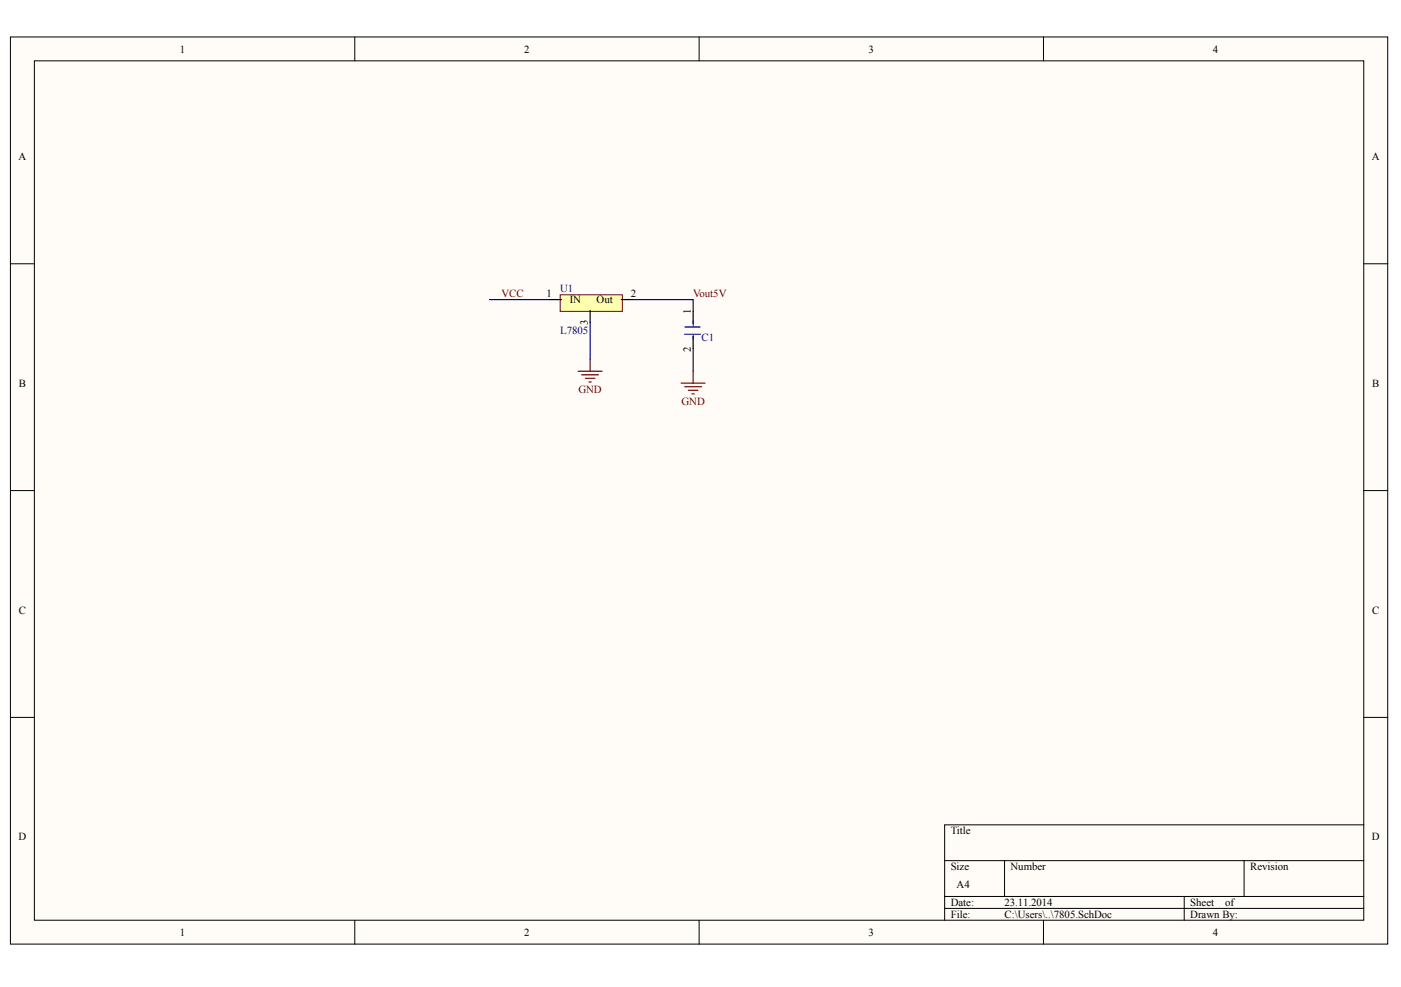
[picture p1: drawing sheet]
<svg xmlns="http://www.w3.org/2000/svg" width="287mm" height="202mm" viewBox="0 0 287 202" stroke-linecap="round" stroke-linejoin="round" font-family="sans-serif">
<defs><g id="words">
<g font-size="2.2">
<text x="36.8" y="10.8">1</text>
<text x="107.3" y="10.8">2</text>
<text x="177.8" y="10.8">3</text>
<text x="248.3" y="10.8">4</text>
<text x="3.8" y="32.8">A</text>
<text x="280.9" y="32.8">A</text>
<text x="111.9" y="60.9">1</text>
<text x="116.6" y="62.1">IN</text>
<text x="122.1" y="62.1">Out</text>
<text x="129.2" y="60.9">2</text>
<text x="141.4" y="64.3" transform="rotate(-90 141.4 64.3)">1</text>
<text x="120.3" y="66.6" transform="rotate(-90 120.3 66.6)">3</text>
<text x="141.4" y="72" transform="rotate(-90 141.4 72)">2</text>
<text x="3.8" y="79.2">B</text>
<text x="280.9" y="79.2">B</text>
<text x="3.8" y="125.7">C</text>
<text x="280.9" y="125.7">C</text>
<text x="3.8" y="172.1">D</text>
<text x="194.6" y="170.9">Title</text>
<text x="280.9" y="172.1">D</text>
<text x="194.6" y="178.2">Size</text>
<text x="206.9" y="178.2">Number</text>
<text x="255.9" y="178.2">Revision</text>
<text x="194.6" y="185.6">Date:</text>
<text x="195.8" y="181.9">A4</text>
<text x="205.6" y="185.6">23.11.2014</text>
<text x="243.7" y="185.6">Sheet</text>
<text x="250.8" y="185.6">of</text>
<text x="36.8" y="191.7">1</text>
<text x="107.3" y="191.7">2</text>
<text x="177.8" y="191.7">3</text>
<text x="194.6" y="188">File:</text>
<text x="205.6" y="188">C:\Users\..\7805.SchDoc</text>
<text x="243.7" y="188">Drawn By:</text>
<text x="248.3" y="191.7">4</text>
</g>
<g font-size="2.2" fill="#000080">
<text x="114.7" y="59.9">U1</text>
<text x="114.7" y="68.5">L7805</text>
<text x="143.6" y="69.9">C1</text>
</g>
<g font-size="2.2" fill="#800000">
<text x="102.7" y="60.9">VCC</text>
<text x="141.9" y="60.9">Vout5V</text>
<text x="118.4" y="80.4">GND</text>
<text x="139.5" y="82.9">GND</text>
</g>
</g></defs>
<g fill="#fffcf8" stroke="#000" stroke-width=".2">
<path d="M2.1 7.6h282v185.8h-282z"/>
<path d="M7 12.5h272.2v176h-272.2z"/>
</g>
<g fill="none" stroke="#000" stroke-width=".2">
<path d="M72.6 7.6v4.9M143.1 7.6v4.9M213.6 7.6v4.9M2.1 54h4.9M279.2 54h4.9M2.1 100.5h4.9M279.2 100.5h4.9M2.1 146.9h4.9M279.2 146.9h4.9M193.4 176.3h85.8M205.6 176.3v7.3M254.7 176.3v7.3"/>
<path d="M279.2 168.9h-85.8v19.6M72.6 188.5v4.9M143.1 188.5v4.9M193.4 183.6h85.8M193.4 186h85.8M213.6 188.5v4.9M242.4 183.6v4.9"/>
</g>
<path d="M114.7 60.4h12.7v3.4h-12.7z" fill="#ffffb0" stroke="#800000" stroke-width=".2"/>
<path d="M112.5 61.4h2.4M120.8 63.6v2.4M127.2 61.4h2.4M141.9 63.8v2.4M141.9 68.9v2.5" fill="none" stroke="#000" stroke-width=".25"/>
<path d="M140.2 67h3.2M140.2 68.4h3.2M141.9 65.8v1.2M141.9 68.4v1" fill="none" stroke="#00f" stroke-width=".25"/>
<path d="M100.2 61.4h12.3M120.8 66v7.6M129.6 61.4h12.3v2.4M141.9 71.4v4.6" fill="none" stroke="#000080" stroke-width=".25"/>
<path d="M118.4 76h4.9M119.1 76.8h3.4M119.8 77.5h2M120.6 78.2h.5M120.8 73.6v2.4M139.4 78.5h4.9M140.2 79.2h3.4M140.9 79.9h2M141.9 76v2.5M141.7 80.7h.4" fill="none" stroke="#800000" stroke-width=".25"/>
<use href="#words"/>
</svg>
